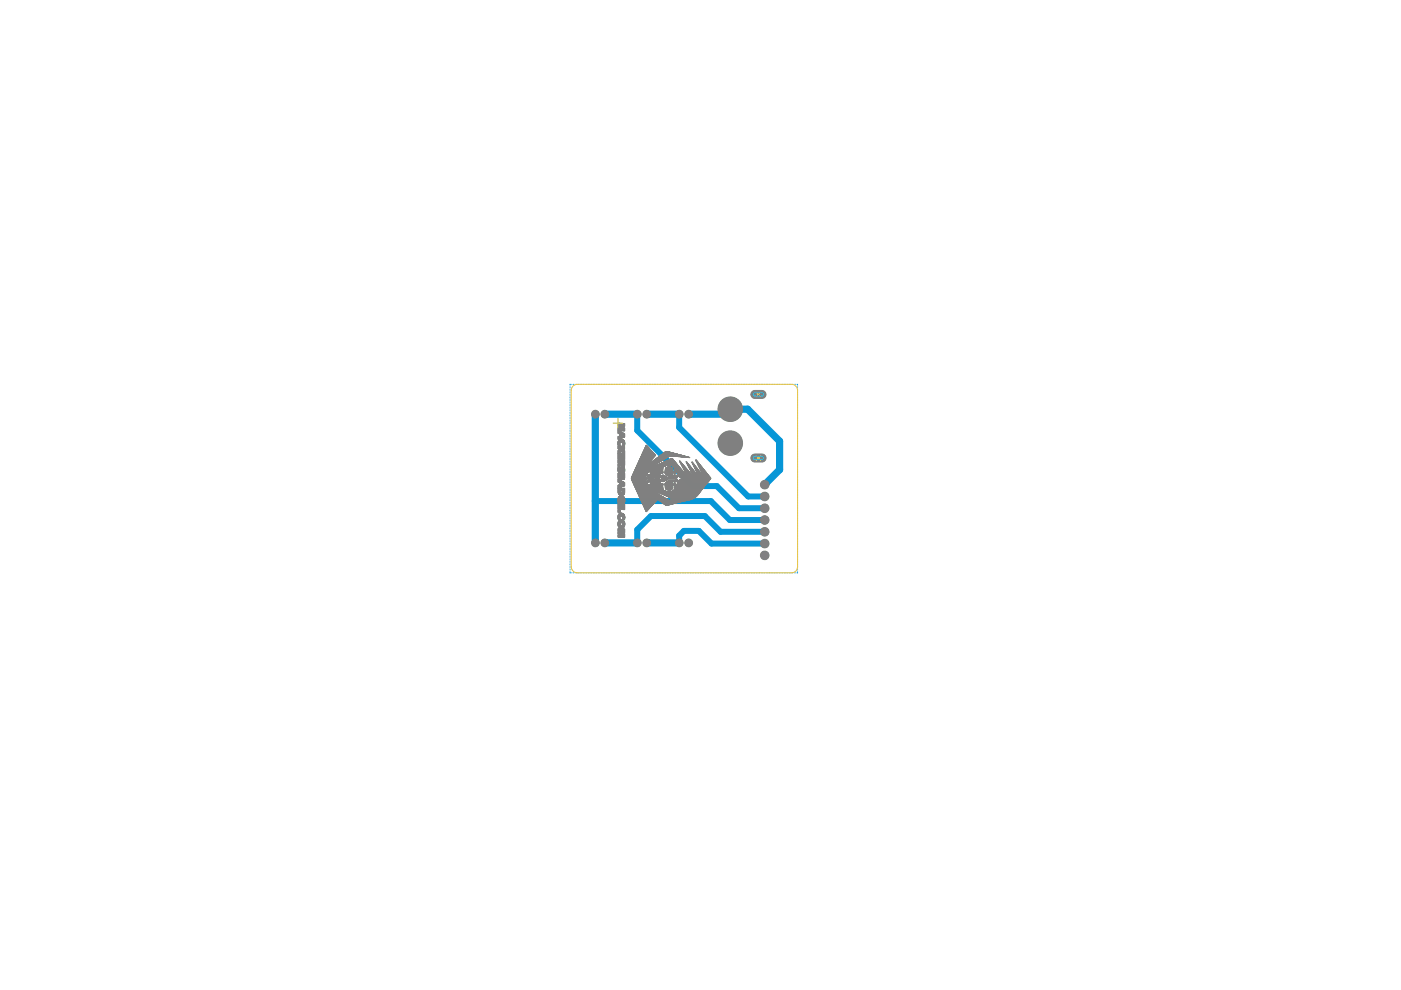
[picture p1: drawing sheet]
<svg xmlns="http://www.w3.org/2000/svg" width="297mm" height="210mm" viewBox="0 0 297 210" stroke-linecap="round" stroke-linejoin="round" font-family="sans-serif">
<g fill="#0696d7" stroke="#0696d7" stroke-width=".21">
<path d="M159.5 96.6l.6-.2h1.5a.74 .74 0 0 1 .7 .7 .74 .74 0 0 1-.7 .8h-1.5a.74 .74 0 0 1-.7-.5 .74 .74 0 0 1 .1-.8z" fill-rule="evenodd"/>
<path d="M159.5 83.1l.6-.2h1.5a.74 .74 0 0 1 .7 .7 .74 .74 0 0 1-.7 .8h-1.5a.74 .74 0 0 1-.7-.5 .74 .74 0 0 1 .1-.8z" fill-rule="evenodd"/>
</g>
<g fill="none" stroke="#0696d7" stroke-width=".21">
<path d="M120.9 81.8v.1M120.9 82.2h.1M120.9 82.5v.1M120.9 82.9h.1M120.9 83.2v.1M120.9 83.6h.1M120.9 83.9v.1M120.9 84.3h.1M120.9 84.6h.1M120.9 85h.1M120.9 85.3h.1M120.9 85.7h.1"/>
<path d="M120.9 86h.1M120.9 86.3v.1M120.9 86.7h.1M120.9 87v.1M120.9 87.4h.1M120.9 87.7v.1M120.9 88.1h.1M120.9 88.4v.1M120.9 88.8h.1M120.9 89.1v.1M120.9 89.5h.1M120.9 89.8v.1"/>
<path d="M120.9 90.2h.1M120.9 90.5v.1M120.9 90.9h.1M120.9 91.2h.1M120.9 91.5v.1M120.9 91.9h.1M120.9 92.2v.1M120.9 92.6h.1M120.9 92.9v.1M120.9 93.3h.1M120.9 93.6v.1M120.9 94h.1"/>
<path d="M120.9 94.3v.1M120.9 94.7h.1M120.9 95v.1M120.9 95.4h.1M120.9 95.7v.1M120.9 96.1h.1M120.9 96.4v.1M120.9 96.8h.1M120.9 97.1v.1M120.9 97.5h.1M120.9 97.8v.1M120.9 98.1v.1"/>
<path d="M120.9 98.5h.1M120.9 98.8v.1M120.9 99.2h.1M120.9 99.5v.1M120.9 99.9h.1M120.9 81.5h.1M121.2 81.5h.1M121.6 81.5h.1M121.9 81.5h.1M122.3 81.5h.1M122.6 81.5h.1M123 81.5h.1"/>
<path d="M123.3 81.5h.1M123.7 81.5h.1M124 81.5h.1M124.4 81.5h.1M124.7 81.5h.1M125.1 81.5h.1M125.4 81.5h.1M125.8 81.5h.1M126.1 81.5h.1M126.4 81.5h.1M126.8 81.5h.1M127.1 81.5h.1"/>
<path d="M127.5 81.5h.1M127.8 81.5h.1M128.2 81.5h.1M128.5 81.5h.1M128.9 81.5h.1M129.2 81.5h.1M129.6 81.5h.1M129.9 81.5h.1M130.3 81.5h.1M130.6 81.5h.1M131 81.5h.1M131.3 81.5h.1"/>
<path d="M131.7 81.5h.1M132 81.5h.1M132.4 81.5h.1M132.7 81.5h.1M133.1 81.5h.1M133.4 81.5h.1M133.8 81.5h.1M134.1 81.5h.1M134.5 81.5h.1M134.8 81.5h.1M135.2 81.5h.1M135.5 81.5h.1"/>
<path d="M135.9 81.5h.1M136.2 81.5h.1M136.6 81.5h.1M136.9 81.5h.1M137.3 81.5h.1M137.6 81.5h.1M138 81.5h.1M138.3 81.5h.1M138.7 81.5h.1M139 81.5h.1M139.4 81.5h.1M139.7 81.5h.1"/>
<path d="M140.1 81.5h.1M140.4 81.5h.1M140.8 81.5h.1M141.1 81.5h.1M141.5 81.5h.1M141.8 81.5h.1M142.2 81.5h.1M142.5 81.5h.1M142.9 81.5h.1M143.2 81.5h.1M143.6 81.5h.1M143.9 81.5h.1"/>
<path d="M144.3 81.5h.1M144.6 81.5h.1M145 81.5h.1M145.3 81.5h.1M145.7 81.5h.1M146 81.5h.1M146.4 81.5h.1M146.7 81.5h.1M147.1 81.5h.1M147.4 81.5h.1M147.8 81.5h.1M148.1 81.5h.1"/>
<path d="M148.5 81.5h.1M148.8 81.5h.1M149.2 81.5h.1M149.5 81.5h.1M149.9 81.5h.1M150.2 81.5h.1M150.6 81.5h.1M150.9 81.5h.1M151.3 81.5h.1M151.6 81.5h.1M152 81.5h.1M152.3 81.5h.1"/>
<path d="M152.7 81.5h.1M153 81.5h.1M153.4 81.5h.1M153.7 81.5h.1M154.1 81.5h.1M154.4 81.5h.1M154.7 81.5h.1M155.1 81.5h.1M155.4 81.5h.1M155.8 81.5h.1M156.1 81.5h.1M156.5 81.5h.1"/>
<path d="M156.8 81.5h.1M157.2 81.5h.1M157.5 81.5h.1M157.9 81.5h.1M158.2 81.5h.1M158.6 81.5h.1M158.9 81.5h.1M159.3 81.5h.1M159.6 81.5h.1M160 81.5h.1M160.3 81.5h.1M160.7 81.5h.1"/>
<path d="M161 81.5h.1M161.4 81.5h.1M161.7 81.5h.1M162.1 81.5h.1M162.4 81.5h.1M162.8 81.5h.1M163.1 81.5h.1M163.5 81.5h.1M163.8 81.5h.1M164.2 81.5h.1M164.5 81.5h.1M164.9 81.5h.1"/>
<path d="M165.2 81.5h.1M165.6 81.5h.1M165.9 81.5h.1M166.3 81.5h.1M166.6 81.5h.1M167 81.5h.1M167.3 81.5h.1M167.7 81.5h.1M168 81.5h.1M168.4 81.5h.1M168.7 81.5h.1M169.1 81.5h.1"/>
<path d="M169.1 81.8v.1M169.1 82.2h.1M169.1 82.5v.1M169.1 82.9h.1M169.1 83.2v.1M169.1 83.6h.1M169.1 83.9v.1M169.1 84.3h.1M169.1 84.6h.1M169.1 85h.1M169.1 85.3h.1M169.1 85.7h.1"/>
<path d="M169.1 86h.1M169.1 86.3v.1M169.1 86.7h.1M169.1 87v.1M169.1 87.4h.1M169.1 87.7v.1M169.1 88.1h.1M169.1 88.4v.1M169.1 88.8h.1M169.1 89.1v.1M169.1 89.5h.1M169.1 89.8v.1"/>
<path d="M169.1 90.2h.1M169.1 90.5v.1M169.1 90.9h.1M169.1 91.2h.1M169.1 91.5v.1M169.1 91.9h.1M169.1 92.2v.1M169.1 92.6h.1M169.1 92.9v.1M169.1 93.3h.1M169.1 93.6v.1M169.1 94h.1"/>
<path d="M169.1 94.3v.1M169.1 94.7h.1M169.1 95v.1M169.1 95.4h.1M169.1 95.7v.1M169.1 96.1h.1M169.1 96.4v.1M169.1 96.8h.1M169.1 97.1v.1M169.1 97.5h.1M169.1 97.8v.1M169.1 98.1v.1"/>
<path d="M169.1 98.5h.1M169.1 98.8v.1M169.1 99.2h.1M169.1 99.5v.1M169.1 99.9h.1M120.9 100.2v.1M120.9 100.6h.1M120.9 100.9v.1M120.9 101.3h.1M120.9 101.6v.1M120.9 102h.1M120.9 102.3v.1"/>
<path d="M120.9 102.7h.1M120.9 103v.1M120.9 103.4h.1M120.9 103.7h.1M120.9 104.1h.1M120.9 104.4h.1M120.9 104.8h.1M120.9 105.1h.1M120.9 105.4v.1M120.9 105.8h.1M120.9 106.1v.1M120.9 106.5h.1"/>
<path d="M120.9 106.8v.1M120.9 107.2h.1M120.9 107.5v.1M120.9 107.9h.1M120.9 108.2v.1M120.9 108.6h.1M120.9 108.9v.1M120.9 109.3h.1M120.9 109.6h.1M120.9 110h.1M120.9 110.3h.1M120.9 110.7h.1"/>
<path d="M120.9 111h.1M120.9 111.3v.1M120.9 111.7h.1M120.9 112v.1M120.9 112.4h.1M120.9 112.7v.1M120.9 113.1h.1M120.9 113.4v.1M120.9 113.8h.1M120.9 114.1v.1M120.9 114.5h.1M120.9 114.8v.1"/>
<path d="M120.9 115.2h.1M120.9 115.5h.1M120.9 115.9h.1M120.9 116.2h.1M120.9 116.5v.1M120.9 116.9h.1M120.9 117.2v.1M120.9 117.6h.1M120.9 117.9v.1M120.9 118.3h.1M120.9 118.6v.1M120.9 119h.1"/>
<path d="M120.9 119.3v.1M120.9 119.7h.1M169.1 100.2v.1M169.1 100.6h.1M169.1 100.9v.1M169.1 101.3h.1M169.1 101.6v.1M169.1 102h.1M169.1 102.3v.1M169.1 102.7h.1M169.1 103v.1M169.1 103.4h.1"/>
<path d="M169.1 103.7h.1M169.1 104.1h.1M169.1 104.4h.1M169.1 104.8h.1M169.1 105.1h.1M169.1 105.4v.1M169.1 105.8h.1M169.1 106.1v.1M169.1 106.5h.1M169.1 106.8v.1M169.1 107.2h.1M169.1 107.5v.1"/>
<path d="M169.1 107.9h.1M169.1 108.2v.1M169.1 108.6h.1M169.1 108.9v.1M169.1 109.3h.1M169.1 109.6h.1M169.1 110h.1M169.1 110.3h.1M169.1 110.7h.1M169.1 111h.1M169.1 111.3v.1M169.1 111.7h.1"/>
<path d="M169.1 112v.1M169.1 112.4h.1M169.1 112.7v.1M169.1 113.1h.1M169.1 113.4v.1M169.1 113.8h.1M169.1 114.1v.1M169.1 114.5h.1M169.1 114.8v.1M169.1 115.2h.1M169.1 115.5h.1M169.1 115.9h.1"/>
<path d="M169.1 116.2h.1M169.1 116.5v.1M169.1 116.9h.1M169.1 117.2v.1M169.1 117.6h.1M169.1 117.9v.1M169.1 118.3h.1M169.1 118.6v.1M169.1 119h.1M169.1 119.3v.1M169.1 119.7h.1M120.9 120v.1"/>
<path d="M120.9 120.4h.1M120.9 120.7v.1M120.9 121.1h.1M120.9 121.4v.1M120.9 121.5h.1M121.2 121.5h.1M121.6 121.5h.1M121.9 121.5h.1M122.3 121.5h.1M122.6 121.5h.1M123 121.5h.1M123.3 121.5h.1"/>
<path d="M123.7 121.5h.1M124 121.5h.1M124.4 121.5h.1M124.7 121.5h.1M125.1 121.5h.1M125.4 121.5h.1M125.8 121.5h.1M126.1 121.5h.1M126.4 121.5h.1M126.8 121.5h.1M127.1 121.5h.1M127.5 121.5h.1"/>
<path d="M127.8 121.5h.1M128.2 121.5h.1M128.5 121.5h.1M128.9 121.5h.1M129.2 121.5h.1M129.6 121.5h.1M129.9 121.5h.1M130.3 121.5h.1M130.6 121.5h.1M131 121.5h.1M131.3 121.5h.1M131.7 121.5h.1"/>
<path d="M132 121.5h.1M132.4 121.5h.1M132.7 121.5h.1M133.1 121.5h.1M133.4 121.5h.1M133.8 121.5h.1M134.1 121.5h.1M134.5 121.5h.1M134.8 121.5h.1M135.2 121.5h.1M135.5 121.5h.1M135.9 121.5h.1"/>
<path d="M136.2 121.5h.1M136.6 121.5h.1M136.9 121.5h.1M137.3 121.5h.1M137.6 121.5h.1M138 121.5h.1M138.3 121.5h.1M138.7 121.5h.1M139 121.5h.1M139.4 121.5h.1M139.7 121.5h.1M140.1 121.5h.1"/>
<path d="M140.4 121.5h.1M140.8 121.5h.1M141.1 121.5h.1M141.5 121.5h.1M141.8 121.5h.1M142.2 121.5h.1M142.5 121.5h.1M142.9 121.5h.1M143.2 121.5h.1M143.6 121.5h.1M143.9 121.5h.1M144.3 121.5h.1"/>
<path d="M144.6 121.5h.1M145 121.5h.1M145.3 121.5h.1M145.7 121.5h.1M146 121.5h.1M146.4 121.5h.1M146.7 121.5h.1M147.1 121.5h.1M147.4 121.5h.1M147.8 121.5h.1M148.1 121.5h.1M148.5 121.5h.1"/>
<path d="M148.8 121.5h.1M149.2 121.5h.1M149.5 121.5h.1M149.9 121.5h.1M150.2 121.5h.1M150.6 121.5h.1M150.9 121.5h.1M151.3 121.5h.1M151.6 121.5h.1M152 121.5h.1M152.3 121.5h.1M152.7 121.5h.1"/>
<path d="M153 121.5h.1M153.4 121.5h.1M153.7 121.5h.1M154.1 121.5h.1M154.4 121.5h.1M154.7 121.5h.1M155.1 121.5h.1M155.4 121.5h.1M155.8 121.5h.1M156.1 121.5h.1M156.5 121.5h.1M156.8 121.5h.1"/>
<path d="M157.2 121.5h.1M157.5 121.5h.1M157.9 121.5h.1M158.2 121.5h.1M158.6 121.5h.1M158.9 121.5h.1M159.3 121.5h.1M159.6 121.5h.1M160 121.5h.1M160.3 121.5h.1M160.7 121.5h.1M161 121.5h.1"/>
<path d="M161.4 121.5h.1M161.7 121.5h.1M162.1 121.5h.1M162.4 121.5h.1M162.8 121.5h.1M163.1 121.5h.1M163.5 121.5h.1M163.8 121.5h.1M164.2 121.5h.1M164.5 121.5h.1M164.9 121.5h.1M165.2 121.5h.1"/>
<path d="M165.6 121.5h.1M165.9 121.5h.1M166.3 121.5h.1M166.6 121.5h.1M167 121.5h.1M167.3 121.5h.1M167.7 121.5h.1M168 121.5h.1M168.4 121.5h.1M168.7 121.5h.1M169.1 121.5h.1M169.1 120v.1"/>
<path d="M169.1 120.4h.1M169.1 120.7v.1M169.1 121.1h.1M169.1 121.4v.1"/>
</g>
<path d="M135.1 87.8v3.5l11.8 11.8h5.1l4.7 4.7h5.4M144 87.8v2.8l14.6 14.7h3.5M126.2 106.2h24.5l4 4.1h7.4M144 115.1v-1.5l1-1h3.2l2.7 2.7h11.2M162.1 112.8h-9.3l-3.4-3.4h-11.4l-2.9 2.9v2.8" fill="none" stroke="#0696d7" stroke-width="1.3"/>
<path d="M126.2 87.8v27.3M128.2 87.8h6.9M137.1 87.8h6.9M146 87.8h7.8l1-1h3.7l6.8 6.7v6.1l-3.2 3.2M128.2 115.1h6.9M137.1 115.1h6.9" fill="none" stroke="#0696d7" stroke-width="1.5"/>
<circle cx="144" cy="115.1" r=".72" fill="#0dab76" stroke="#0dab76" stroke-width=".21"/>
<circle cx="144" cy="115.1" r=".36" fill="#fff" stroke="#000" stroke-width=".21"/>
<circle cx="146" cy="115.1" r=".72" fill="#0dab76" stroke="#0dab76" stroke-width=".21"/>
<circle cx="146" cy="115.1" r=".36" fill="#fff" stroke="#000" stroke-width=".21"/>
<circle cx="135.1" cy="115.1" r=".72" fill="#0dab76" stroke="#0dab76" stroke-width=".21"/>
<circle cx="135.1" cy="115.1" r=".36" fill="#fff" stroke="#000" stroke-width=".21"/>
<circle cx="137.1" cy="115.1" r=".72" fill="#0dab76" stroke="#0dab76" stroke-width=".21"/>
<circle cx="137.1" cy="115.1" r=".36" fill="#fff" stroke="#000" stroke-width=".21"/>
<circle cx="126.2" cy="115.1" r=".72" fill="#0dab76" stroke="#0dab76" stroke-width=".21"/>
<circle cx="126.2" cy="115.1" r=".36" fill="#fff" stroke="#000" stroke-width=".21"/>
<circle cx="128.2" cy="115.1" r=".72" fill="#0dab76" stroke="#0dab76" stroke-width=".21"/>
<circle cx="128.2" cy="115.1" r=".36" fill="#fff" stroke="#000" stroke-width=".21"/>
<circle cx="128.2" cy="87.8" r=".72" fill="#0dab76" stroke="#0dab76" stroke-width=".21"/>
<circle cx="128.2" cy="87.8" r=".36" fill="#fff" stroke="#000" stroke-width=".21"/>
<circle cx="126.2" cy="87.8" r=".72" fill="#0dab76" stroke="#0dab76" stroke-width=".21"/>
<circle cx="126.2" cy="87.8" r=".36" fill="#fff" stroke="#000" stroke-width=".21"/>
<circle cx="137.1" cy="87.8" r=".72" fill="#0dab76" stroke="#0dab76" stroke-width=".21"/>
<circle cx="137.1" cy="87.8" r=".36" fill="#fff" stroke="#000" stroke-width=".21"/>
<circle cx="135.1" cy="87.8" r=".72" fill="#0dab76" stroke="#0dab76" stroke-width=".21"/>
<circle cx="135.1" cy="87.8" r=".36" fill="#fff" stroke="#000" stroke-width=".21"/>
<circle cx="146" cy="87.8" r=".72" fill="#0dab76" stroke="#0dab76" stroke-width=".21"/>
<circle cx="146" cy="87.8" r=".36" fill="#fff" stroke="#000" stroke-width=".21"/>
<circle cx="144" cy="87.8" r=".72" fill="#0dab76" stroke="#0dab76" stroke-width=".21"/>
<circle cx="144" cy="87.8" r=".36" fill="#fff" stroke="#000" stroke-width=".21"/>
<circle cx="162.1" cy="117.8" r=".8" fill="#0dab76" stroke="#0dab76" stroke-width=".21"/>
<circle cx="162.1" cy="117.8" r=".44" fill="#fff" stroke="#000" stroke-width=".21"/>
<circle cx="162.1" cy="115.3" r=".8" fill="#0dab76" stroke="#0dab76" stroke-width=".21"/>
<circle cx="162.1" cy="115.3" r=".44" fill="#fff" stroke="#000" stroke-width=".21"/>
<circle cx="162.1" cy="112.8" r=".8" fill="#0dab76" stroke="#0dab76" stroke-width=".21"/>
<circle cx="162.1" cy="112.8" r=".44" fill="#fff" stroke="#000" stroke-width=".21"/>
<circle cx="162.1" cy="110.3" r=".8" fill="#0dab76" stroke="#0dab76" stroke-width=".21"/>
<circle cx="162.1" cy="110.3" r=".44" fill="#fff" stroke="#000" stroke-width=".21"/>
<circle cx="162.1" cy="107.8" r=".8" fill="#0dab76" stroke="#0dab76" stroke-width=".21"/>
<circle cx="162.1" cy="107.8" r=".44" fill="#fff" stroke="#000" stroke-width=".21"/>
<circle cx="162.1" cy="105.3" r=".8" fill="#0dab76" stroke="#0dab76" stroke-width=".21"/>
<circle cx="162.1" cy="105.3" r=".44" fill="#fff" stroke="#000" stroke-width=".21"/>
<circle cx="162.1" cy="102.8" r=".8" fill="#0dab76" stroke="#0dab76" stroke-width=".21"/>
<circle cx="162.1" cy="102.8" r=".44" fill="#fff" stroke="#000" stroke-width=".21"/>
<circle cx="154.8" cy="94" r="2.5" fill="#0dab76" stroke="#0dab76" stroke-width=".21"/>
<circle cx="154.8" cy="94" r="1.29" fill="#fff" stroke="#000" stroke-width=".21"/>
<circle cx="154.8" cy="86.8" r="2.5" fill="#0dab76" stroke="#0dab76" stroke-width=".21"/>
<circle cx="154.8" cy="86.8" r="1.29" fill="#fff" stroke="#000" stroke-width=".21"/>
<g fill="#808080" stroke="#808080" stroke-width=".21">
<path d="M159.4 96.5a2.97 2.97 0 0 1 2.5-.2 .85 .85 0 0 1 .5 1 .85 .85 0 0 1-.8 .7h-1.6a.85 .85 0 0 1-.7-.6 .85 .85 0 0 1 .1-.9z" fill-rule="evenodd"/>
<path d="M159.4 83a2.97 2.97 0 0 1 2.5-.2 .85 .85 0 0 1 .5 1 .85 .85 0 0 1-.8 .7h-1.6a.85 .85 0 0 1-.7-.5 .85 .85 0 0 1 .1-1z" fill-rule="evenodd"/>
<circle cx="144" cy="115.1" r=".83"/>
<circle cx="146" cy="115.1" r=".83"/>
<circle cx="135.1" cy="115.1" r=".83"/>
<circle cx="137.1" cy="115.1" r=".83"/>
<circle cx="126.2" cy="115.1" r=".83"/>
<circle cx="128.2" cy="115.1" r=".83"/>
<circle cx="128.2" cy="87.8" r=".83"/>
<circle cx="126.2" cy="87.8" r=".83"/>
<circle cx="137.1" cy="87.8" r=".83"/>
<circle cx="135.1" cy="87.8" r=".83"/>
<circle cx="146" cy="87.8" r=".83"/>
<circle cx="144" cy="87.8" r=".83"/>
<circle cx="162.1" cy="117.8" r=".91"/>
<circle cx="162.1" cy="115.3" r=".91"/>
<circle cx="162.1" cy="112.8" r=".91"/>
<circle cx="162.1" cy="110.3" r=".91"/>
<circle cx="162.1" cy="107.8" r=".91"/>
<circle cx="162.1" cy="105.3" r=".91"/>
<circle cx="162.1" cy="102.8" r=".91"/>
<circle cx="154.8" cy="94" r="2.6"/>
<circle cx="154.8" cy="86.8" r="2.6"/>
</g>
<g fill="none" stroke="#808080" stroke-width=".21">
<path d="M131 89.7v.6M131 90.7v1.2M131 92.6v.5M131 93.6v.8M131 94.6v.5M131 95.5v1.9M131 97.6v.5M131 98.3v.6M131 99.1v.8M131.1 89.7v.6M131.1 94.6v.5M131.1 97.6v.5"/>
<path d="M131.1 99.1v.9M131.1 90.7v1.2M131.1 92.6v.5M131.1 93.5v.9M131.1 95.5v1.9M131.1 98.3v.6M131.1 90.7v.6M131.1 91.3v.6M131.1 96.2v1.2M131.1 99.1v1M131.1 93.4v1M131.1 95.5v.6"/>
<path d="M131.2 89.7v.6M131.2 90.7v.6M131.2 91.3v.6M131.2 92.5v.6M131.2 94.6v.5M131.2 96.2v1.2M131.2 97.6v.5M131.2 93.3v1.1M131.2 95.4v.7M131.2 98.3v.5M131.2 99.1v1M131.2 91.4v.5"/>
<path d="M131.3 93.3v1.1M131.3 95.4v.6M131.3 98.3v.5M131.3 89.7v.6M131.3 90.7v.6M131.3 91.4v.6M131.3 94.6v.5M131.3 96.2v1.2M131.3 97.6v.5M131.3 99.1v1.1M131.3 92.5v.5M131.3 91.4l.1 1.6"/>
<path d="M131.3 99.1l.1 1.1M131.4 93.2v1.2M131.4 98.3l-.1 .5M131.4 89.7v.6M131.4 90.7v.6M131.4 94.6v.5M131.4 97.6v.5M131.4 95.4v.6M131.4 96.2v1.2M131.4 91.5v1.5M131.4 98.3v.5M131.4 99v1.2"/>
<path d="M131.4 89.8v.5M131.4 94.3v.1M131.4 96.2v.6M131.4 99.5v.7M131.5 93.2l-.1 .7M131.5 95.3l-.1 .6M131.5 98.2v.6M131.5 99l-.1 .3M131.5 89.8v.5M131.5 90.7v.6M131.5 91.5v1.5M131.5 94.6v.6"/>
<path d="M131.5 96.2v.6M131.5 97.6v.5M131.5 99v.1M131.5 93.2v.6M131.5 95.3v.6M131.5 99.5v.7M131.6 89.8v1.5M131.6 91.5v1.5M131.6 94.6v.6M131.6 96.2v1.1M131.6 97.6v.5M131.6 93.2v.6"/>
<path d="M131.6 95.3v.6M131.6 98.2v.5M131.6 99.4v.8M131.6 91.6v1.3M131.6 93.2v.5M131.6 95.2v.6M131.7 89.8v1.5M131.7 91.6v1.3M131.7 94.6v.6M131.7 96.2v1.1M131.7 97.6v.5M131.7 93.2v.5"/>
<path d="M131.7 95.2v.6M131.7 98.2v.5M131.7 99.3v.8M131.7 94.6v1.2M131.7 97.6v1.2M131.8 89.8v1.5M131.8 91.7v.4M131.8 92.4v.5M131.8 93.2v.5M131.8 94.6v1.2M131.8 96.2v1.1M131.8 97.6v1.3"/>
<path d="M131.8 99.2v.8M131.8 91.7v.5M131.8 99.1v.8M131.9 89.8v1.5M131.9 91.7v.5M131.9 92.4v.4M131.9 93.2v.5M131.9 94.6v1.2M131.9 96.2v1.1M131.9 97.6v.5M131.9 98.4v.6M131.9 99.1v.8"/>
<path d="M131.9 91.7l.1 .5M131.9 93.2l.1 .6M131.9 94.6v.6M131.9 95.2l.1 .6M132 92.4v.4M132 99.1l-.1 .7M132 89.8v.6M132 90.7v.6M132 91.8v.4M132 93.2v.6M132 94.6v.6M132 95.3v.6"/>
<path d="M132 96.2v.6M132 97.6v.5M132 98.4v.6M132 99.1v.6M132 89.8v.5M132 90.8v.5M132 91.8v.5M132 93.2l.1 .8M132 95.3l.1 .6M132 97.6l.1 .5M132 99.1l.1 .7M132 92.3v.5"/>
<path d="M132.1 94.4v.1M132.1 98.4v.6M132.1 89.8v.5M132.1 90.8v.5M132.1 91.8v1M132.1 93.2v1.3M132.1 94.6v.6M132.1 95.4v.5M132.1 96.2v1.3M132.1 97.6v1.4M132.1 99.1v1.1M132.1 93.3v1.2"/>
<path d="M132.1 95.4v.6M132.1 99.1v1M132.2 89.8v.6M132.2 90.8v.5M132.2 91.9v.8M132.2 93.3v1.2M132.2 94.6v.6M132.2 95.4v.6M132.2 96.2v1.3M132.2 97.6v1.4M132.2 99.1v1M132.3 97.6l-.1 1.3"/>
<path d="M132.3 89.8v.6M132.3 90.8v.5M132.3 91.9v.8M132.3 93.4v1.1M132.3 94.7v.5M132.3 95.5v.6M132.3 96.2v1.3M132.3 97.6v1.3M132.3 99.1v1M132.3 93.5v1M132.3 94.7l.1 .5M132.3 95.5l.1 .6"/>
<path d="M132.3 99.2v.9M132.4 97.6l-.1 1.3M132.4 89.8v.6M132.4 90.8v.5M132.4 92v.7M132.4 93.6v.9M132.4 94.7v.5M132.4 95.5v.7M132.4 96.2v1.3M132.4 99.3v.8M132.4 97.6v1.2M132.4 92v.6"/>
<path d="M132.4 93.7v.7M132.4 95.6v.6M132.4 97.6v1M132.4 99.4v.6M134.5 99.9v3.1M134.5 99.8v3.3M134.6 99.7v3.5M134.6 99.6v3.7M134.7 99.4v4M134.7 99.4v4.1M134.8 99.2v4.5M134.9 99.1v4.7"/>
<path d="M134.9 99v4.9M135 98.9v5.1M135 98.7v5.4M135.1 98.7v5.5M135.1 98.5v5.9M135.2 98.4v6.1M135.2 98.3v6.3M135.3 98.2v6.5M135.3 98v6.8M135.4 98v6.9M135.4 97.8v7.3M135.5 97.7v7.5"/>
<path d="M135.6 97.6v7.7M135.6 97.5v7.9M135.7 97.3v8.2M135.7 97.3v8.3M135.8 97.1v8.6M135.8 97v8.9M135.9 96.9v9.1M135.9 96.8v9.3M136 96.7v9.5M136 96.5v9.8M136.1 96.4v10.1M136.2 96.2v10.5"/>
<path d="M136.2 96.1v10.7M136.3 96v10.9M136.3 95.8v11.2M136.4 95.7v11.5M136.4 95.6v11.6M136.5 95.5v11.9M136.5 95.4v12.1M136.6 95.2v12.4M136.7 95.2v12.5M136.7 95v12.8M136.8 94.9v13M136.8 94.8v6.5"/>
<path d="M136.9 94.7v6.6M136.9 94.6v6.4M137 94.4v6.5M137 98.8v2.1M137 94.4v4.3M137.1 94.4v4.3M137.1 98.7v2.1M137.1 94.5v4.1M137.1 98.7v2M137.2 94.5v4.1M137.2 98.7v1.9M137.2 94.6v3.9"/>
<path d="M137.2 98.6v1.3M137.3 94.7v3.7M137.3 98.6v1.2M137.4 98.6l-.1 1.2M137.4 94.8v3.5M137.4 98.5v1.3M137.5 94.8l-.1 3.5M137.5 98.5l-.1 .9M137.5 99.4v.4M137.5 94.9v3.3M137.5 99.4v.5M137.5 98.4v.9"/>
<path d="M137.5 95v3.1M137.6 98.4v.9M137.6 99.4l-.1 .7M137.6 95v3.1M137.6 99.8v.3M137.6 99.4v.3M137.6 95.1v2.9M137.6 99.9v.1M137.7 98.3l-.1 .9M137.7 95.1v2.9M137.7 99.9v.1M137.7 98.3v.9"/>
<path d="M137.7 99.3v.4M137.8 95.2v2.7M137.8 99.9v.1M137.8 98.3v.9M137.8 99.3v.3M137.8 95.2v2.6M137.8 98.2v.9M137.9 95.3v2.5M137.9 98.2v.9M137.9 99.9v.1M137.9 99.3v.2M137.9 95.4v2.3"/>
<path d="M137.9 98.1v1M137.9 99.2v.3M138 95.4v2.3M138 98.1v.9M138 99.5v.1M138 99.9v.2M138 99.2v.1M138 95.5v2.1M138 98v1M138 99.8v.3M138.1 95.5v2M138.1 99.2h.1"/>
<path d="M138.1 99.5v.1M138.1 98v1M138.1 99.8v.3M138.1 95.6v1.9M138.1 99.1v.1M138.2 99.8l-.1 1M138.2 95.6v1.8M138.2 97.9v1M138.2 99.1v.2M138.2 99.5v.1M138.2 99.7v.2M138.2 95.7v1.7"/>
<path d="M138.2 99.1l.1 .2M138.3 97.9l-.1 1M138.3 99.4l-.1 .2M138.3 99.7l-.1 .2M138.3 95.8v1.5M138.3 97.9v.9M138.3 99.1v.4M138.3 99.7v.2M138.3 99.7v.1M138.4 97.8l-.1 1M138.4 99l-.1 .5M138.4 95.9v1.3"/>
<path d="M138.4 99v.2M138.4 99.3v.2M138.4 99.7v.1M138.4 97.8v1M138.4 95.9v1.2M138.5 99v.2M138.5 97.7l-.1 1.1M138.5 99.7l-.1 .1M138.5 96v1.1M138.5 99.3v.2M138.5 99.7v.1M138.5 97.7v1"/>
<path d="M138.5 96.1v.9M138.5 99.7l.1 .1M138.6 97.7l-.1 1M138.6 96.1v.8M138.6 99.3v.2M138.6 99.7v.1M138.6 97.6v1.1M138.6 98.9v.3M138.6 96.2v.7M138.7 98.9v.3M138.7 97.6l-.1 1M138.7 99.7v.1"/>
<path d="M138.7 96.2v.6M138.7 99.3v.2M138.7 99.6v.3M138.7 97.6v1M138.7 96.3v.5M138.8 98.8v.4M138.8 97.5v1.1M138.8 99.6v.3M138.8 96.4v.3M138.8 99.3v.2M138.8 97.5v1M138.9 99.3v.2"/>
<path d="M138.9 99.5v.4M138.9 96.4v.3M138.9 97.4v1.1M138.9 98.8v.4M138.9 96.5v.1M139 96.5h.1M139 98.8v.4M139 99.5v.4M139 97.3v1.1M139 99.3v.2M139 98.7v.5M139 99.6v.3"/>
<path d="M139.1 99.3v.2M139.1 99.6v.3M139.1 98.7v.5M139.1 97.3v1.1M139.1 100v.3M139.1 97.2v1.2M139.1 99.9v1.3M139.2 99.3v.2M139.2 97.2v1.1M139.2 98.7v.5M139.2 99.9v.8M139.2 98.6v.6"/>
<path d="M139.3 97.2l-.1 1.1M139.3 99.7v.1M139.3 99.9l-.1 .8M139.3 99.3v.2M139.3 98.6v.6M139.3 99.6v.3M139.3 97.1v1.2M139.3 99.9v.8M139.3 99.6v.7M139.4 97.1l-.1 1.1M139.4 98.6v.6M139.4 99.3v.2"/>
<path d="M139.4 99.5v.8M139.4 97v1.2M139.4 99.5v.4M139.5 97l-.1 1.2M139.5 99.3l-.1 .2M139.5 99.3v.2M139.5 99.5v.4M139.5 97v1.1M139.5 98.5v.7M139.6 98.5v.7M139.6 99.3v.2M139.6 99.6v.3"/>
<path d="M139.6 96.9v1.2M139.7 99.3v.2M139.7 99.7v.1M139.7 96.8v1.2M139.7 98.4v.8M139.8 99.3v.2M139.8 99.7v.1M139.8 96.8v1.2M139.8 98.4v.8M139.8 96.7v1.3M139.9 98.4v.8M139.9 99.3v.2"/>
<path d="M139.9 99.7v.1M139.9 96.7v1.2M139.9 100v.5M140 96.6l-.1 1.3M140 98.3v.9M140 99.9l-.1 .6M140 99.3v.2M140 99.7v.4M140 96.6v1.3M140.1 96.5l-.1 1.3M140.1 98.3v.9M140.1 99.6l-.1 .4"/>
<path d="M140.1 96.5v1.3M140.1 99.3v.2M140.1 99.6v.3M140.2 96.5l-.1 1.3M140.2 98.2v1M140.2 99.6l-.1 .3M140.2 96.5v1.2M140.2 99.3v.2M140.2 99.6v.3M140.3 96.4v1.3M140.3 98.2v1M140.3 99.6v.2"/>
<path d="M140.3 100v.3M140.3 99.3v.2M140.3 99.5v.3M140.3 99.9v.4M140.3 98.1v1.1M140.4 99.5v.8M140.4 96.3l-.1 1.4M140.4 99.3v.2M140.4 96.3v1.3M140.4 98.1v2.2M140.5 96.2l-.1 1.4M140.5 98.1v2.2"/>
<path d="M140.5 96.2v1.3M140.5 100v.3M140.5 98.1v1.7M140.6 96.2v1.3M140.6 98l-.1 1.4M140.6 96.1v1.4M140.6 98v.8M140.7 96.1v1.4M140.7 98v.5M140.7 98v.3M140.7 96.1v1.3M140.8 96v1.4"/>
<path d="M140.8 97.9v.4M140.8 98.5v.2M140.8 96v1.3M140.8 98.4v.4M140.9 98.7v.1M140.9 95.9v1.4M140.9 97.9v.3M140.9 98.4v.1M140.9 98.4h.1M141 97.9v.3M141 98.4h.1M141 98.8h.1"/>
<path d="M141 95.9v1.4M141 99.9v.5M141.1 95.8l-.1 1.4M141.1 97.8v.4M141.1 99.5v.9M141.1 98.4v.1M141.1 95.8v1.4M141.1 98.7v.1M141.1 99.3v1.2M141.1 97.8l.1 .4M141.1 98.4l.1 .1M141.2 95.8l-.1 1.4"/>
<path d="M141.2 98.7v.1M141.2 99.2v1.3M141.2 95.8v1.4M141.2 98.4v.3M141.2 97.8v.4M141.2 99.2v1.4M141.2 98.5v.2M141.2 99.2l.1 1.4M141.3 95.7l-.1 1.4M141.3 97.7v.6M141.3 98.5v.2M141.3 95.7v1.4"/>
<path d="M141.3 99.1v1.6M141.4 99.1v1.6M141.4 95.7v1.3M141.4 97.7v.7M141.4 98.5v.2M141.4 97.7v1M141.4 99.1v1.7M141.5 95.7v1.3M141.5 97.6v1.1M141.5 99.1v1.7M141.5 95.8v1.2M141.5 99v1.8"/>
<path d="M141.6 95.8v1.1M141.6 97.6v.8M141.6 98.5v.2M141.6 99v1.9M141.7 95.8v1.1M141.7 98.5v.2M141.7 99v1.9M141.7 97.5v.9M141.7 95.8v1M141.8 98.5v.2M141.8 95.8v1M141.8 97.5v.9"/>
<path d="M141.8 99v1.9M141.9 97.5l-.1 .9M141.9 95.8v1M141.9 99v1.9M141.9 97.5v.9M141.9 98.5v.2M141.9 95.9v.9M142 97.4v1M142 95.9v.8M142 98.5v.2M142 99v1.9M142.1 95.9v.8"/>
<path d="M142.1 98.5v.2M142.1 99v1.9M142.1 97.3v1.1M142.2 97.3v1.1M142.2 95.9v.8M142.2 98.5v.2M142.2 99v1.9M142.2 95.9l.1 .8M142.2 98.5l.1 .2M142.2 99l.1 1.9M142.3 97.3v1.1M142.3 96v.7"/>
<path d="M142.3 98.5v.2M142.3 99.1v1.8M142.3 98.6l.1 .1M142.4 99.1l-.1 1.8M142.4 96v.7M142.4 97.3v1.1M142.4 98.6v.1M142.4 99.1v1.9M142.5 96v.7M142.5 97.3v1.1M142.5 98.6v.1M142.5 99.2v1.5"/>
<path d="M142.6 96v.7M142.6 97.3v1.1M142.6 98.6v.2M142.6 99.3v1.4M142.6 99.4v1.1M142.7 96.1v.6M142.7 97.4v1M142.7 98.6v.2M142.7 97.5v.9M142.7 98.7v.1M142.8 96.1v.6M142.8 97.5v1"/>
<path d="M142.8 98.7v.2M142.8 97.6l.1 1M142.8 98.7l.1 .2M142.9 96.1v.6M142.9 97.6v1.1M142.9 98.8v.2M142.9 100v.3M142.9 97.7l.1 1.4M143 99.4v.3M143 99.9l-.1 1.1M143 96.1v.6M143 97.7v2"/>
<path d="M143 99.9v1.1M143 96.2v.5M143 97.8v1.9M143 99.9v1M143.1 96.2v.6M143.1 97.9v1.8M143.1 99.9v.7M143.2 96.2v.6M143.2 98v1.2M143.2 99.5v.2M143.2 98v1.3M143.3 96.2v.6"/>
<path d="M143.3 98.1v1.3M143.3 99.5v.3M143.3 98.2v1.3M143.3 99.5v.4M143.4 96.2v.6M143.4 98.2v1.8M143.4 98.3v1.4M143.4 99.8v.3M143.5 96.3v.5M143.5 98.3v1.4M143.5 99.8v.4M143.5 98.4l.1 1.4"/>
<path d="M143.5 99.9v.3M143.6 96.3v.5M143.6 98.5v1.4M143.6 98.6l.1 1.4M143.7 96.3v.5M143.7 98.6v1.7M143.7 96.4v.4M143.7 98.7v1.6M143.8 96.4v.4M143.8 98.7v1.6M143.8 96.4l.1 .4M143.8 98.8l.1 1.6"/>
<path d="M143.9 96.4v.4M143.9 98.8v2.2M144 96.4v.4M144 98.9v2.1M144 99v1.7M144.1 96.4v.4M144.1 99v1.7M144.1 97.7v.1M144.1 99.1v1.8M144.1 97.7v.2M144.2 96.4v.4M144.2 97.8v.2"/>
<path d="M144.2 99.2v1.7M144.2 96.5l.1 .3M144.2 97.8l.1 .3M144.2 99.2v1.9M144.3 96.5v.3M144.3 97.9v.3M144.3 99.3v1.8M144.3 97.9l.1 .4M144.3 99.4l.1 1.8M144.4 96.5v.4M144.4 98v.4M144.4 99.4v1.9"/>
<path d="M144.4 98.1l.1 .4M144.4 99.5l.1 1.9M144.5 96.5v.4M144.5 98.1v.5M144.5 99.6v6.7M144.5 96.5l.1 .4M144.5 98.2l.1 .5M144.6 96.6v.3M144.6 98.3v.5M144.6 99.7v6.6M144.6 98.3l.1 .6M144.6 99.8v6.5"/>
<path d="M144.7 96.6v.3M144.7 98.4v.6M144.7 99.8v6.5M144.7 98.4l.1 .7M144.8 99.9l-.1 6.4M144.8 96.6v.3M144.8 98.5v.7M144.8 99.9v6.4M144.8 98.6l.1 .7M144.8 100v6.3M144.9 96.6v.3M144.9 98.6v.8"/>
<path d="M144.9 98.7l.1 .8M145 96.7v.2M145 98.8v.8M145.1 96.7v.2M145.1 98.8v.9M145.1 98.9v.9M145.2 96.7v.2M145.2 98.9v1M145.2 99v1M145.3 96.8v.1M145.3 99.1v1M145.3 99.1l.1 1.1"/>
<path d="M145.4 96.8v.1M145.4 99.2v1.1M145.4 99.3l.1 1.1M145.5 96.8v.1M145.5 99.3v1.2M145.5 97.9v.1M145.5 97.9l.1 .2M145.5 99.4l.1 1.2M145.6 96.8v.2M145.6 98v.2M145.6 99.4v1.3M145.6 98l.1 .3"/>
<path d="M145.6 99.5l.1 1.3M145.7 96.9v.1M145.7 98.1v.3M145.7 99.5v1.4M145.8 96.9v.1M145.8 98.1v.4M145.8 99.6v1.4M145.8 98.2v.4M145.8 99.7v6.4M145.9 96.9v.1M145.9 98.3v.4M145.9 99.8v6.3"/>
<path d="M145.9 98.3v.5M145.9 99.8v6.2M146 96.9v.1M146 98.4v.5M146 99.9v6.1M146 98.5v.5M146.1 96.9v.1M146.1 98.6v.5M146.1 97h.1M146.1 98.6l.1 .7M146.2 97h.1M146.2 98.7v.6"/>
<path d="M146.2 98.7l.1 .7M146.3 98.8v.7M146.3 98.8l.1 .9M146.4 98.9v.9M146.4 99l.1 .9M146.5 99.1v.8M146.5 99.1l.1 1M146.6 99.2v1M146.6 99.3l.1 1M146.7 99.3v1.1M146.7 98v.1M146.7 98l.1 .2"/>
<path d="M146.7 99.4l.1 1.1M146.8 98v.3M146.8 99.5v1.1M146.9 98.1v.3M146.9 99.5v1.2M146.9 98.2v.3M146.9 99.6v1.2M147 98.3v.3M147 99.7v1.2M147 98.3v.4M147 99.7v1.3M147.1 98.4v.4"/>
<path d="M147.1 99.8v1.3M147.1 98.4l.1 .5M147.1 99.8v5.8M147.2 98.5v.6M147.2 99.9v5.7M147.2 98.6l.1 .6M147.2 100v5.6M147.3 98.6v.7M147.3 98.7l.1 .7M147.4 98.8v.7M147.4 98.8l.1 .8M147.5 98.9v.8"/>
<path d="M147.5 97.5v.1M147.6 99v.8M147.6 97.5v.2M147.6 97.5v.3M147.6 99.1v.8M147.7 97.6v.3M147.7 99.1v.9M147.7 97.7v.3M147.7 99.2v.9M147.8 97.7v.4M147.8 99.3v.9M147.8 97.8v.5"/>
<path d="M147.8 99.3v1M147.9 97.9v.4M147.9 99.4v1M147.9 97.9l.1 .5M147.9 99.5l.1 1M148 98v.6M148 99.5v1.1M148 98l.1 .7M148 99.6l.1 1.2M148.1 98.1v.7M148.1 99.7v1.2M148.1 98.2l.1 .7"/>
<path d="M148.1 99.8l.1 1.2M148.2 98.3v.7M148.2 99.8v4.8M148.2 98.3l.1 .8M148.2 99.9v4.7M148.3 98.4v.8M148.3 99.9v4.6M148.3 98.4l.1 .9M148.4 98.5v.9M148.4 98.6l.1 .9M148.5 98.6v1M148.5 98.7l.1 1.1"/>
<path d="M148.6 98.8v1.1M148.7 98.8v1.2M148.7 98.9v1.1M148.8 99v1.2M148.8 99v1.3M148.9 99.1v1.3M148.9 99.2v1.3M149 99.3v1.3M149 99.3l.1 1.4M149.1 99.4v1.4M149.1 99.4l.1 1.5M149.2 99.5v1.5"/>
<path d="M149.2 99.6v3.7M149.3 99.6v3.6M149.4 99.7v3.4M149.4 99.8v3.3M149.5 99.8v3.2M149.5 99.9v3M149.6 100v2.8M131 106.2h.1M131 100.3v1M131 101.6v.6M131 102.9v1.5M131 105.6v.8"/>
<path d="M131 106.7v1.3M131 108.2v.4M131 109.3v.8M131 110.7v.7M131 112.1v.4M131 112.7v.5M131 113.4v.5M131.1 100.3v1.2M131.1 101.6v.6M131.1 106.7v1.3M131.1 108.2v.4M131.1 112.1v.4"/>
<path d="M131.1 113.4v.5M131.1 102.9v1.7M131.1 105.5v1.1M131.1 109.2v.9M131.1 110.6v1M131.1 112.7v.5M131.1 100.3v1.3M131.1 103.5v1.2M131.1 102.9v.5M131.1 105.4v1.2M131.1 109.1v1M131.1 110.5v1.2"/>
<path d="M131.2 100.3v2M131.2 103.5v1.3M131.2 106.7v1.3M131.2 108.2v.4M131.2 112.1v.4M131.2 112.7v.5M131.2 113.4v.5M131.2 102.9v.5M131.2 109v1.1M131.2 105.3v1.3M131.2 110.4v1.3M131.2 100.3v1.3"/>
<path d="M131.2 101.7v.6M131.2 102.8v.6M131.2 103.5l.1 1.3M131.2 112.7v.6M131.3 105.3v1.3M131.3 109v1.1M131.3 110.4v1.4M131.3 100.3v2M131.3 103.5v1.4M131.3 106.8v1.2M131.3 108.2v.4M131.3 112.1v.4"/>
<path d="M131.3 112.7v.6M131.3 105.2v1.4M131.3 113.4v.5M131.3 102.8v.6M131.3 108.9v1.2M131.3 110.3v1.5M131.3 100.3l.1 1.4M131.3 101.8l.1 1.6M131.3 103.5l.1 1.4M131.3 110.3l.1 1.6M131.4 105.2v1.4M131.4 108.9v1.2"/>
<path d="M131.4 112.7v.6M131.4 100.3v.6M131.4 101v.7M131.4 101.8v1.5M131.4 103.5v1.4M131.4 108.2v.4M131.4 112.1v.4M131.4 113.5v.4M131.4 106.8v1.2M131.4 110.3v1.6M131.4 101.2v.5M131.4 103.5v.6"/>
<path d="M131.4 104.2l.1 .7M131.4 106.1v.5M131.4 106.8v.5M131.4 109.9v.2M131.4 111.3v.6M131.5 105.2l-.1 .7M131.5 108.9l-.1 .7M131.5 110.3l-.1 .7M131.5 100.4v.5M131.5 101.2v.5M131.5 103.5v.6M131.5 104.3v.7"/>
<path d="M131.5 106.1v.5M131.5 106.8v.5M131.5 111.3v.7M131.5 112.1v.5M131.5 112.7v.6M131.5 113.5v.4M131.5 101.8v1.5M131.5 108.2v.4M131.5 110.3v.6M131.5 105.1v.7M131.5 108.8v.7M131.6 100.4v.5"/>
<path d="M131.6 101.9v1.4M131.6 103.5v.6M131.6 104.4v.6M131.6 106v.6M131.6 106.8v1.1M131.6 111.4v.6M131.6 112.1v.5M131.6 101.2v.5M131.6 105.1v.6M131.6 108.8v.6M131.6 110.3v.5M131.6 112.6v.7"/>
<path d="M131.6 113.5v.4M131.6 100.4v1.2M131.7 101.9v1.4M131.7 103.5v.6M131.7 104.4v.6M131.7 105.1v.6M131.7 106v.6M131.7 106.8v1.1M131.7 108.8v.6M131.7 110.2v.6M131.7 111.4v.6M131.7 112.2v.4"/>
<path d="M131.7 113.5v.4M131.7 100.4v1.2M131.7 112.6v.8M131.7 101.9v1.3M131.7 112.2v1.2M131.8 100.4v1.1M131.8 102v.5M131.8 102.7v.5M131.8 103.5v.6M131.8 104.4v.6M131.8 105.1v.6M131.8 106v.6"/>
<path d="M131.8 106.8v1.1M131.8 108.8v.6M131.8 110.2v.6M131.8 111.4v.6M131.8 112.2v1.2M131.8 113.5v.4M131.8 100.4v1.2M131.8 110.3v.5M131.8 112.2v1.7M131.9 100.4v1.2M131.9 102v.5M131.9 103.5v.6"/>
<path d="M131.9 104.4v.6M131.9 105.1v.6M131.9 106v.6M131.9 106.8v1.1M131.9 108.8v.6M131.9 110.3v.5M131.9 112.2v.8M131.9 113.1v.8M131.9 102.7v.5M131.9 111.4v.6M131.9 102.1v.5M131.9 102.7v.4"/>
<path d="M131.9 105.2v.5M131.9 108.8l.1 .7M131.9 110.3l.1 .6M131.9 113.1l.1 .8M131.9 100.4l.1 1.2M132 104.4l-.1 .6M132 111.4v.6M132 112.2l-.1 .8M132 100.4v.5M132 101.2v.4M132 102.1v.5M132 102.7v.4"/>
<path d="M132 103.5v.6M132 104.4v.6M132 105.2v.6M132 106.8v.5M132 108.9v.6M132 110.3v.6M132 111.3v.7M132 112.2v.8M132 113.1v.8M132 101.2v.5M132 103.5l.1 1.5M132 105.2l.1 .7"/>
<path d="M132 108.9l.1 .7M132 110.3l.1 .7M132.1 100v.2M132.1 106.5v.1M132.1 110v.1M132.1 111.3l-.1 .7M132.1 100.4v.5M132.1 102.2v.9M132.1 103.5v1.5M132.1 105.2v1.4M132.1 106.8v1.2M132.1 108.9v1.2"/>
<path d="M132.1 110.3v1.6M132.1 112.2v.7M132.1 113.1v.8M132.1 101.1v.6M132.1 100.4v1.3M132.2 103.5l-.1 1.4M132.2 100.4v1.3M132.2 102.2v.9M132.2 103.5v1.4M132.2 105.3v1.3M132.2 106.8v1.2M132.2 109v1.1"/>
<path d="M132.2 110.4v1.4M132.2 112.2v.7M132.2 113.1v.8M132.2 100.4v1.2M132.3 102.2l-.1 .9M132.3 103.5l-.1 1.4M132.3 100.4v1.2M132.3 102.3v.7M132.3 105.4v1.1M132.3 106.8v1.2M132.3 109.1v1M132.3 110.5v1.3"/>
<path d="M132.3 112.2v.7M132.3 113.2v.7M132.3 103.5v1.3M132.3 105.5v1M132.3 110.6v1.1M132.4 102.3l-.1 .7M132.4 100.4l-.1 1.2M132.4 103.5l-.1 1.3M132.4 105.6v.9M132.4 106.8v1.2M132.4 109.2v.9M132.4 110.7v.9"/>
<path d="M132.4 112.2v.7M132.4 113.2v.7M132.4 100.4v1.1M132.4 102.3v.7M132.4 103.5v1.2M132.4 100.4v.9M132.4 103.6v.9M132.4 105.7v.8M132.4 109.4v.7M132.4 110.8v.6M133.9 101.3v.2M133.9 101.2v.4"/>
<path d="M134 101.1v.7M134 101v.9M134.1 100.9v1.1M134.1 100.7v1.4M134.2 100.6v1.7M134.2 100.5v1.8M134.3 100.4v2.1M134.3 100.3v2.3M134.4 100.1v2.6M134.4 100.1v2.7M136.8 101.6v6.5M136.8 101.6l.1 6.6"/>
<path d="M136.9 101.1v.2M136.9 101.6v6.7M136.9 101.2l.1 .1M136.9 102l.1 6.5M137 101.6l-.1 .1M137 101.3h.1M137 102v6.5M137 101.5v.1M137.1 101.3v.3M137.1 102v6.5M137.1 101.3v.2M137.1 102.2v6.2"/>
<path d="M137.2 101.4v.1M137.2 102.2v6.1M137.2 100v.5M137.2 102.4v.4M137.2 103v5.3M137.2 100.7v.3M137.2 101.9v.3M137.3 100.1v.2M137.3 101.4v.1M137.3 102.6v.2M137.3 103v5.2M137.3 100.7v.3"/>
<path d="M137.3 101.9v.3M137.3 100.1v.1M137.3 100.6v.1M137.3 100.9l.1 .1M137.3 101.8v.1M137.3 102.2h.1M137.3 102.7h.1M137.3 103.1l.1 .3M137.4 101.4v.1M137.4 103.5l-.1 4.7M137.4 101h.1M137.4 102.2v.1"/>
<path d="M137.4 102.7h.1M137.4 103.1v.3M137.4 103.5v4.6M137.4 100.1v.1M137.4 101.8v.1M137.4 100.6v.1M137.4 101.8l.1 .1M137.4 102.7l.1 .1M137.4 103.1l.1 .3M137.5 100.1h.1M137.5 103.5l-.1 4.5M137.5 100.6v.1"/>
<path d="M137.5 101.4v.1M137.5 101.8v.1M137.5 102.7v.2M137.5 103.5v4.5M137.5 101h.1M137.5 100v.1M137.5 102.2v.1M137.5 103v.5M137.5 102.2h.1M137.5 102.8v.3M137.5 103.1v.4M137.5 103.6v4.3"/>
<path d="M137.6 101h-.1M137.6 100.7v.3M137.6 101.4v.1M137.6 101.9v.3M137.6 102.8v.2M137.6 103.1v.4M137.6 103.6v4.3M137.6 103.2l.1 .3M137.6 103.6v4.2M137.7 100.8v.1M137.7 101.9v.2M137.7 102.9v.1"/>
<path d="M137.7 103.2v.3M137.7 101.3v.3M137.7 103.7v4.1M137.8 103.3v.3M137.8 103.7v4M137.8 100.8v.1M137.8 101.2v.4M137.8 102v.1M137.8 102.9v.1M137.8 101.2v.5M137.8 103.7v3.9M137.9 100.8v.1"/>
<path d="M137.9 103.3v.3M137.9 100.4h.1M137.9 101.1v.6M137.9 101.9v.2M137.9 102.5h.1M137.9 102.8v.2M137.9 103.8v3.8M137.9 100.3v.2M137.9 100.7v.3M137.9 101.1v.7M137.9 101.9v.3M137.9 102.4v.2"/>
<path d="M137.9 103.3v.4M137.9 103.8v3.7M138 101.4v.1M138 101.6v.6M138 102.4v.2M138 103.6v.1M138 103.8v3.7M138 100.3v.2M138 100.7v.5M138 102.8v.2M138 103.3v.1M138 101.7v.5"/>
<path d="M138 100.6v.6M138 102.3v.3M138 103.3h.1M138 103.9v3.5M138 102.7v.3M138.1 100.2v.6M138.1 100.9v.3M138.1 101.4v.1M138.1 101.7v.3M138.1 102.1v.5M138.1 102.7v.4M138.1 103.3h.1"/>
<path d="M138.1 103.7h.1M138.1 103.9v3.4M138.1 100.9v.2M138.1 101.7v.2M138.1 102.1l.1 1M138.2 101.4l-.1 .1M138.2 100v.3M138.2 100.5v.2M138.2 101v.1M138.2 101.4v.1M138.2 101.7v.2M138.2 102.2v.2"/>
<path d="M138.2 102.5v.3M138.2 103v.1M138.2 103.3h.1M138.2 103.9v3.3M138.2 103.6v.2M138.2 100.1v.2M138.2 101.8v.1M138.2 103l.1 .2M138.2 103.3l.1 .1M138.2 104v3.2M138.2 102.6v.2M138.3 101.3v.2"/>
<path d="M138.3 102.2l-.1 .1M138.3 103.5v.3M138.3 100.1v.2M138.3 101v.1M138.3 101.8v.1M138.3 102.2v.1M138.3 102.6v.1M138.3 103v.2M138.3 103.3v.5M138.3 100.6v.1M138.3 101.3v.3M138.3 104v3.1"/>
<path d="M138.3 103.4l.1 .4M138.4 101.2v.4M138.4 101.7v.2M138.4 104.1l-.1 3M138.4 100.1v.2M138.4 101v.1M138.4 102.2v.1M138.4 102.6v.1M138.4 103.1v.1M138.4 103.4v.1M138.4 103.6v.2M138.4 104.1v2.9"/>
<path d="M138.4 100.6v.1M138.4 101.7l.1 .2M138.4 103.6v.3M138.4 104.1v2.8M138.5 100.5v.2M138.5 100.9v.3M138.5 100.1v.2M138.5 102.2v.2M138.5 102.6v.1M138.5 103.1v.1M138.5 103.4v.1M138.5 103.7v.2"/>
<path d="M138.5 104.1v2.8M138.5 100.9v1.1M138.5 103.7l.1 .2M138.5 104.2v2.6M138.6 100.9v1.1M138.6 102.1v.3M138.6 102.6v.2M138.6 103.1v.1M138.6 100.1v.2M138.6 100.5v.3M138.6 100.5v.7M138.6 101.3v.3"/>
<path d="M138.6 101.6v.8M138.6 103.4v.1M138.6 103.7v.2M138.6 104.2v2.5M138.6 103v.2M138.6 103.7l.1 .3M138.7 100.4l-.1 .8M138.7 100.1v.3M138.7 102.5v.3M138.7 103v.2M138.7 101.6v.8M138.7 103.4v.1"/>
<path d="M138.7 103.7v.3M138.7 100v1.2M138.7 104.3v2.3M138.7 100v.8M138.7 100.9v.3M138.7 101.6l.1 1.3M138.7 103.7l.1 .3M138.8 103v.3M138.8 100v.4M138.8 100.5v.3M138.8 100.9v.3M138.8 101.7v.2"/>
<path d="M138.8 102.1v.3M138.8 102.5v.4M138.8 103.4v.1M138.8 103.7v.4M138.8 104.3v2.2M138.9 100v.4M138.9 100.5v.3M138.9 102.1v.3M138.9 102.5v.3M138.9 103.4v.1M138.9 103.7v.4M138.9 104.4v2.1"/>
<path d="M138.9 102.9v.4M138.9 100.9v.1M138.9 101.4v.1M138.9 101.8v.2M138.9 100.1v.3M138.9 100.9v.2M138.9 101.3v.3M138.9 104.4v2M139 100.1v.2M139 102.6v.2M139 102.9v.4M139 103.4v.1"/>
<path d="M139 103.7v.4M139 104.4v2M139 100.8v.3M139 101.3v.3M139 100.5v.1M139 101.7v.4M139 102.3v.1M139 101.2v.4M139 103v.3M139 100.1v.1M139 100.4v.3M139 100.8v.4"/>
<path d="M139 102.2v.3M139 104.5v1.8M139 102.7l.1 .1M139.1 101.2v.4M139.1 101.7v.8M139.1 103.4v.1M139.1 103.7v.5M139.1 100.4v.8M139.1 103v.3M139.1 104.5v1.7M139.1 102.6v.3M139.1 101.7v1.2"/>
<path d="M139.2 100.8v.3M139.2 101.7v1.3M139.2 103.4v.1M139.2 103.7v.5M139.2 101.3v.3M139.2 104.5v1.6M139.2 101.8v.2M139.2 102.1v.9M139.3 103.1v.1M139.3 104.6l-.1 1.4M139.3 100.9v.2M139.3 101.3v.3"/>
<path d="M139.3 101.8v.2M139.3 102.2v.3M139.3 102.6v.7M139.3 103.4v.1M139.3 103.7v.5M139.3 104.6v1.4M139.3 100.4v.3M139.3 100.9v.1M139.3 101.4v.1M139.3 102.6l.1 .7M139.3 103.7v.6M139.4 104.6l-.1 1.4"/>
<path d="M139.4 101.4v.1M139.4 101.8v.2M139.4 103.4v.1M139.4 103.7v.6M139.4 104.6v1.3M139.4 100.4v.3M139.4 100.9v.1M139.4 102.2v.2M139.4 102.6v.7M139.4 100.1v.1M139.4 101.9v.1M139.4 102.9v.4"/>
<path d="M139.4 103.7l.1 .6M139.4 104.7l.1 1.2M139.5 100.5l-.1 .1M139.5 102.3l-.1 .1M139.5 102.6l-.1 .2M139.5 100.1v.1M139.5 100.5v.1M139.5 100.9v.1M139.5 101.4v.1M139.5 101.8v.2M139.5 102.3v.1M139.5 102.7v.1"/>
<path d="M139.5 103.4v.1M139.5 103.7v.7M139.5 104.7v1.2M139.5 103v.3M139.6 100.5v.1M139.6 100.9v.1M139.6 101.4v.1M139.6 101.8v.2M139.6 102.3v.1M139.6 102.7v.1M139.6 103v.3M139.6 103.4v.1"/>
<path d="M139.6 103.7v.7M139.6 104.8v1.2M139.6 100.1v.1M139.6 100.9v.2M139.6 101.3v.3M139.6 102.2v.2M139.7 100.1v.1M139.7 100.9v.2M139.7 102.7v.1M139.7 103v.2M139.7 103.4v.1M139.7 103.7v.7"/>
<path d="M139.7 104.8v1.2M139.7 100.5v.2M139.7 101.3v.3M139.7 101.7v.3M139.7 102.2v.2M139.7 103.1v.1M139.7 103.7v.8M139.7 104.8v1.3M139.7 100.4v.3M139.7 100.8v1.3M139.8 100.4v.3M139.8 101.5v1"/>
<path d="M139.8 103.1v.1M139.8 103.4v.1M139.8 103.7v.8M139.8 104.9v1.2M139.8 100v.2M139.8 100.8v.6M139.8 102.6v.2M139.8 100v.3M139.8 101v.4M139.8 101.5v.3M139.8 101.9v.6M139.8 104.9v1.3"/>
<path d="M139.8 100.4v.5M139.8 102.6v.3M139.9 100.6v.3M139.9 101.1v.2M139.9 101.6v.2M139.9 102v.3M139.9 102.4v.5M139.9 103.1v.1M139.9 103.4v.1M139.9 103.7v.8M139.9 104.9v1.3M139.9 100.7v.2"/>
<path d="M139.9 102v.2M139.9 103.7l.1 .8M139.9 105v1.2M139.9 102.4l.1 .6M140 100.2v.3M140 100.7v.1M140 101.2h.1M140 101.7h.1M140 102.8v.4M140 103.4v.1M140 103.7v.9M140 105v1.3"/>
<path d="M140 102v.2M140 102.4v.3M140 100.3v.1M140 102.1h.1M140 102.4v.2M140 102.8l.1 .4M140 105l.1 1.3M140 100.8h.1M140.1 100.3v.1M140.1 102.5h.1M140.1 102.9v.3M140.1 103.4v.1"/>
<path d="M140.1 103.7v.9M140.1 105.1v1.2M140.1 103l.1 .3M140.1 103.7l.1 .9M140.1 105.1l.1 1.3M140.2 101v.1M140.2 101.7v.2M140.2 100.9v.4M140.2 103v.3M140.2 103.4v.1M140.2 103.7v.9M140.2 105.1v1.3"/>
<path d="M140.2 100.1v.1M140.2 101.6v.4M140.2 102.6v.2M140.2 103l.1 .3M140.2 103.7l.1 1M140.2 105.2l.1 1.3M140.3 100.9v1.1M140.3 102.6v.3M140.3 102.6v.4M140.3 103.1v.2M140.3 103.4v.1M140.3 103.7v1"/>
<path d="M140.3 105.2v1.3M140.3 100.8v1.2M140.3 103.4v.2M140.3 103.7l.1 1M140.3 105.2l.1 1.3M140.4 100.8v1.3M140.4 102.5v.6M140.4 102.5v2.3M140.4 105.2v1.4M140.4 102.6l.1 2.2M140.4 105.3l.1 1.3M140.5 100.8v1.3"/>
<path d="M140.5 102.6v.4M140.5 103.1v1.7M140.5 105.3v1.4M140.5 102.6v.2M140.5 103.5l.1 1.3M140.5 105.3l.1 1.4M140.6 100.8v1.3M140.6 104.2v.6M140.6 105.4v1.3M140.7 100.8v1.3M140.7 104.4v.5M140.7 105.4v1.4"/>
<path d="M140.7 104.5v.4M140.8 104.6v.3M140.8 105.5v1.4M140.8 100.8v1.3M140.8 104.2v.2M140.8 100.8v1.2M140.8 104.1v.3M140.9 104.4v.1M140.9 104.7v.3M140.9 105.5v1.4M140.9 100.9v1.1M140.9 104.1v.1"/>
<path d="M140.9 104.1h.1M140.9 105.6v1.4M141 100.9v1.1M141 104.1h.1M141 104.4v.1M141 104.7v.3M141 105.6v1.4M141 102.5v.5M141 100.9v1M141 105.6l.1 1.4M141.1 102.5v.9M141.1 104.7v.3"/>
<path d="M141.1 104.1v.1M141.1 104.7v.4M141.1 105.7v1.4M141.1 103.5h.1M141.1 101v.9M141.1 102.4v1.2M141.1 104.4v.1M141.1 104.1l.1 .1M141.1 104.7l.1 .4M141.2 102.4v1.3M141.2 104.3l-.1 .2M141.2 101v.8"/>
<path d="M141.2 104.1v.3M141.2 105.7v1.4M141.2 102.3v1.4M141.2 104.7v.4M141.2 101.1v.7M141.2 104.7l.1 .4M141.3 102.3v1.4M141.3 104.2l-.1 .2M141.3 101.1v.7M141.3 104.2v.1M141.3 105.8v1.3M141.3 102.2v1.5"/>
<path d="M141.3 104.6v.6M141.4 101.1v.6M141.4 104.2v.2M141.4 105.8v1.3M141.4 102.2v1.6M141.4 104.5v.7M141.4 104.2v1M141.4 105.9v1.2M141.4 101.2v.5M141.4 102.1v1.7M141.5 101.2v.4M141.5 104.2v1"/>
<path d="M141.5 105.9v1.2M141.5 102.1v1.7M141.5 101.3v.3M141.5 102v1.8M141.5 101.3l.1 .2M141.6 102v1.8M141.6 104.2v.2M141.6 104.5v.8M141.6 105.9v1.2M141.6 101.4v.1M141.6 106v1.1M141.6 102v1.9"/>
<path d="M141.7 101.4v.1M141.7 102v1.9M141.7 104.2v.2M141.7 104.5v.8M141.7 106v1.1M141.8 101.4v.1M141.8 102v1.9M141.8 104.2v.2M141.8 104.5v.9M141.8 106.1v1M141.8 106.1v.9M141.9 101.4v.1"/>
<path d="M141.9 102v1.9M141.9 104.2v.2M141.9 104.5v.9M141.9 106.1v.9M141.9 106.2v.8M142 101.4v.1M142 102v1.9M142 104.2v.2M142 104.5v1M142 106.2v.8M142.1 101.4v.1M142.1 102v1.9"/>
<path d="M142.1 104.2v.2M142.1 104.5v1M142.1 106.2v.8M142.1 104.5l.1 1M142.2 104.2l-.1 .2M142.2 106.1v.9M142.2 101.4v.1M142.2 102v1.8M142.2 104.5v1.1M142.2 104.2v.2M142.2 106v.9M142.2 104.2v.1"/>
<path d="M142.2 104.5l.1 1.1M142.3 102l-.1 1.8M142.3 105.9v1M142.3 101.4v.1M142.3 102v1.8M142.3 104.2v.1M142.3 104.5v1.1M142.4 102l-.1 1.8M142.4 104.2l-.1 .1M142.4 105.8l-.1 1.1M142.4 101.4v.1M142.4 102v1.8"/>
<path d="M142.4 104.5v1.1M142.4 104.2v.1M142.4 105.7v1.2M142.5 100.8v.2M142.5 101.4v.1M142.5 101.9v1.8M142.5 104.5v2.4M142.5 104.1v.2M142.5 101.9v.2M142.5 102.2v1.5M142.6 100.8v.2M142.6 101.4v.1"/>
<path d="M142.6 101.9v.2M142.6 102.2v1.4M142.6 104.1v.2M142.6 104.5v2.3M142.6 102.4v1.1M142.6 104.1v.1M142.7 100.8v.2M142.7 101.4v.1M142.7 101.9v.2M142.7 104.5v2.3M142.7 104.1v.1M142.7 104v.2"/>
<path d="M142.7 104.4v2.4M142.8 100.8v.2M142.8 101.4v.1M142.8 101.9v.2M142.8 102.7h.1M142.8 104v.1M142.8 104.2v2.6M142.9 100.1v.1M142.9 102.6v.2M142.9 103.9v.2M142.9 104.2l-.1 2.6M142.9 100.8v.2"/>
<path d="M142.9 101.4v.1M142.9 101.9v.2M142.9 102.6v.3M142.9 103.9v2.9M142.9 101.9l.1 .4M143 102.4v.5M143 103.2v3.5M143 101.4v.1M143 101.9v1M143.1 101.9l-.1 1M143.1 100.8v.1M143.1 101.9v1"/>
<path d="M143.1 103.2v3.5M143.1 101.3v.2M143.2 102.6v.3M143.2 103.2v.1M143.2 100v.3M143.2 101.3v.3M143.2 103.7v3M143.2 102.6v.2M143.2 103.1v.2M143.2 101v.1M143.2 101v.9M143.2 103.5v3.2"/>
<path d="M143.3 101.5v.5M143.3 103.5v3.2M143.3 100.9v.5M143.3 103v.3M143.3 101.5v.2M143.3 101.9v.1M143.3 100.9h.1M143.3 101.2v.1M143.3 103v3.7M143.4 102h.1M143.4 101.2v.1M143.4 101.6v.1"/>
<path d="M143.4 100.8v.1M143.4 102.9v3.7M143.4 101.6h.1M143.4 103.2v3.4M143.4 102.8v.3M143.5 100.8v.1M143.5 101.6v.1M143.5 101.2v.1M143.5 102h.1M143.5 102.7v.3M143.5 103.1v3.5M143.5 100.9h.1"/>
<path d="M143.5 101.6l.1 .1M143.6 101.2h.1M143.6 101.9l-.1 .1M143.6 102.6l-.1 .3M143.6 103v3.6M143.6 100v.2M143.6 100.9v.3M143.6 101.6v.4M143.6 100.6v.2M143.6 102.1v.2M143.6 102.6v4M143.6 100.1l.1 .2"/>
<path d="M143.6 101v.2M143.6 101.7v.2M143.7 100.5v.3M143.7 102.1v.2M143.7 102.6l-.1 .2M143.7 102.8v3.8M143.7 102.6v4M143.7 100.5v.4M143.7 102v.4M143.7 100.5l.1 .4M143.7 102l.1 .4M143.7 102.6v3.9"/>
<path d="M143.8 100.5v.4M143.8 102v.4M143.8 102.6v3.9M143.9 101.9v.5M143.9 102.5v4M143.9 101.9v4.6M144 101.9v.4M144 102.3v4.2M144 100.8v.3M144 101.8v.3M144 102.2v4.3M144.1 100.9v.2"/>
<path d="M144.1 101.8v.2M144.1 102.1v4.4M144.1 101v.1M144.1 101.7v.2M144.1 102v4.4M144.2 101v.1M144.2 101.7v4.7M144.3 101.7v4.7M144.4 101.7l-.1 4.7M144.4 101.6v4.8M144.5 101.5v4.9M144.9 100.1v6.2"/>
<path d="M145 100.1l-.1 6.2M145 100.2v6M145.1 100.3v5.9M145.2 100.4v5.8M145.2 100.5v5.7M145.3 100.5v5.7M145.3 100.6v5.6M145.4 100.6v5.6M145.4 100.7v5.5M145.5 100.8v5.4M145.5 100.8v5.3M145.6 100.9v5.2"/>
<path d="M145.6 101v5.1M145.7 101v5.1M145.8 101v5.1M146.1 100v6M146.1 100.1v5.9M146.2 100.1v5.9M146.2 100.2v5.8M146.3 100.2v5.8M146.3 100.3v5.7M146.4 100.4v5.5M146.5 100.5v5.4M146.6 100.6v5.3"/>
<path d="M146.6 100.7v5.1M146.7 100.7v5.1M146.7 100.8v5M146.8 100.9v4.9M146.9 100.9v4.8M146.9 101v4.7M147 101v4.7M147 101.1v4.6M147.1 101.2v4.4M147.3 100.1v5.4M147.4 100.2v5.3M147.4 100.2v5.2"/>
<path d="M147.5 100.3v5.1M147.6 100.4v4.9M147.7 100.5v4.7M147.7 100.6v4.6M147.8 100.6v4.5M147.8 100.7v4.4M147.9 100.8v4.2M148 100.9v4M148.1 101v3.8M148.2 101.1l-.1 3.6M148.3 100v4.4M148.4 100.1v4.3"/>
<path d="M148.4 100.1v4.2M148.5 100.2v4M148.5 100.3v3.8M148.6 100.4v3.7M148.7 100.4v3.6M148.7 100.5v3.4M148.8 100.5v3.4M148.8 100.6v3.2M148.9 100.7v3M148.9 100.8v2.9M149 100.8v2.8M149 100.9v2.6"/>
<path d="M149.1 101v2.5M149.1 101v2.4M149.2 101.1v2.2M149.6 100.1v2.7M149.7 100.1v2.6M149.7 100.2v2.5M149.8 100.2v2.4M149.8 100.3v2.2M149.9 100.4v2.1M149.9 100.5v1.9M150 100.5v1.8M150.1 100.6v1.7"/>
<path d="M150.1 100.6v1.6M150.2 100.7v1.4M150.2 100.8v1.3M150.3 100.9v1.1M150.4 101v.9M150.4 101v.8M150.5 101.1v.6M150.5 101.2v.5M150.6 101.2v.4M150.6 101.3v.3M150.7 101.4v.1"/>
</g>
<path d="M130 89.7h2M131 88.7v2" fill="none" stroke="#afd134" stroke-width=".21"/>
<path d="M160.3 83.1l1 1M160.3 96.6l1 1M161.3 83.1l-1 1M161.3 96.6l-1 1" fill="none" stroke="#c8c832" stroke-width=".21"/>
<path d="M121.4 82l.4-.4 .6-.1h45.4l.8 .3 .4 .4 .1 .6v37.4l-.3 .8-.4 .3-.6 .2h-45.4l-.8-.3-.4-.5-.1-.5v-37.4z" fill="none" stroke="#eec643" stroke-width=".21"/>
<path d="M159.8 96.9l1.8-.1a.35 .35 0 0 1 .3 .3 .35 .35 0 0 1-.3 .4l-1.7-.1-.2-.2zM159.8 83.4l1.8-.1a.35 .35 0 0 1 .3 .3 .35 .35 0 0 1-.3 .4l-1.7-.1-.2-.1z" fill="none" stroke="#32c8c8" stroke-width=".21"/>
</svg>
